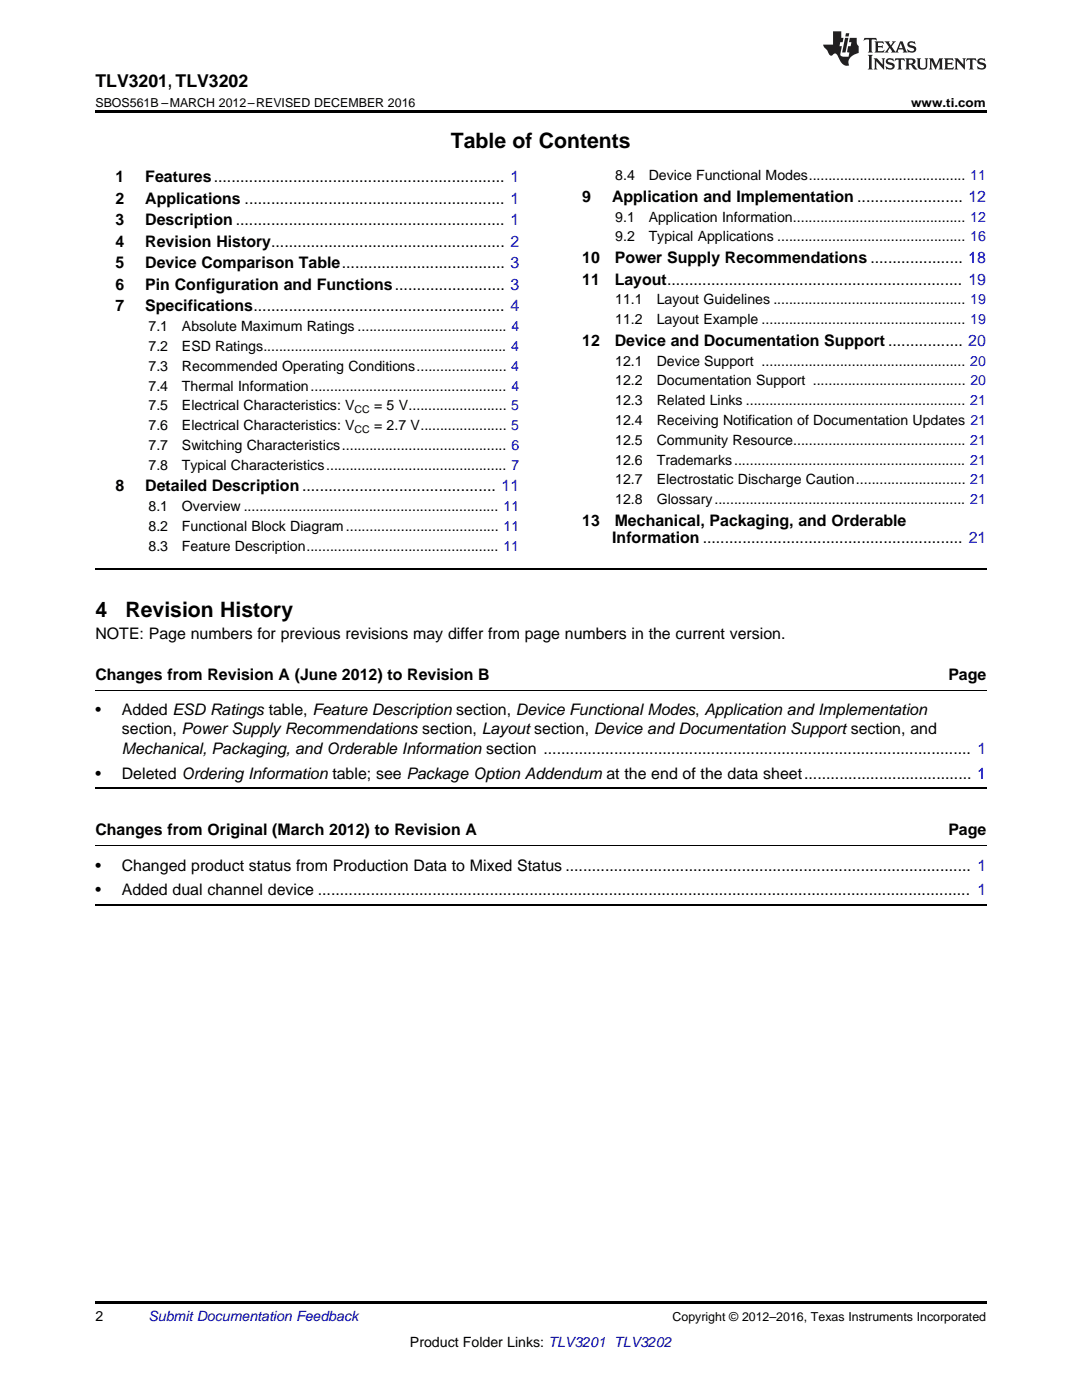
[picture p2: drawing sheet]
<svg xmlns="http://www.w3.org/2000/svg" width="216mm" height="279mm" viewBox="0 0 216 279" stroke-linecap="round" stroke-linejoin="round" font-family="sans-serif">
<defs><g id="words">
<g font-size="4.2">
<text x="90" y="29.6">Table of Contents</text>
<text x="19" y="123.2">4</text>
<text x="25" y="123.2">Revision History</text>
</g>
<text font-size="3.5" x="19" y="17.3">TLV3201, TLV3202</text>
<g font-size="3.2">
<text x="23" y="36.3">1</text>
<text x="23" y="40.6">2</text>
<text x="29" y="36.3">Features.................................................................. 1</text>
<text x="29" y="40.6">Applications ........................................................... 1</text>
<text x="116.2" y="40.3">9</text>
<text x="122.1" y="40.3">Application and Implementation ........................ 12</text>
<text x="23" y="44.9">3</text>
<text x="29" y="44.9">Description ............................................................. 1</text>
<text x="23" y="49.2">4</text>
<text x="23" y="53.6">5</text>
<text x="29" y="49.2">Revision History..................................................... 2</text>
<text x="29" y="53.6">Device Comparison Table..................................... 3</text>
<text x="116.2" y="52.5">10</text>
<text x="122.7" y="52.5">Power Supply Recommendations ..................... 18</text>
<text x="23" y="57.9">6</text>
<text x="29" y="57.9">Pin Configuration and Functions......................... 3</text>
<text x="116.2" y="56.8">11</text>
<text x="122.7" y="56.8">Layout................................................................... 19</text>
<text x="23" y="62.2">7</text>
<text x="29" y="62.2">Specifications......................................................... 4</text>
<text x="116.2" y="69">12</text>
<text x="122.7" y="69">Device and Documentation Support ................. 20</text>
<text x="23" y="98.1">8</text>
<text x="29" y="98.1">Detailed Description............................................ 11</text>
<text x="116.2" y="104.9">13</text>
<text x="122.7" y="104.9">Mechanical, Packaging, and Orderable</text>
<text x="122.2" y="108.4">Information ........................................................... 21</text>
<text x="19" y="127.5">NOTE: Page numbers for previous revisions may differ from page numbers in the current version.</text>
<text x="19" y="135.6">Changes from Revision A (June 2012) to Revision B</text>
<text x="189.2" y="135.6">Page</text>
<text x="19" y="142.7">•</text>
<text x="24.3" y="142.7">Added ESD Ratings table, Feature Description section, Device Functional Modes, Application and Implementation</text>
<text x="24.3" y="146.6">section, Power Supply Recommendations section, Layout section, Device and Documentation Support section, and</text>
<text x="19" y="155.4">•</text>
<text x="24.3" y="155.4">Deleted Ordering Information table; see Package Option Addendum at the end of the data sheet...................................... 1</text>
<text x="24.3" y="150.5">Mechanical, Packaging, and Orderable Information section ................................................................................................. 1</text>
<text x="19" y="166.7">Changes from Original (March 2012) to Revision A</text>
<text x="189.2" y="166.7">Page</text>
<text x="19" y="173.7">•</text>
<text x="24.3" y="173.7">Changed product status from Production Data to Mixed Status ............................................................................................ 1</text>
<text x="19" y="178.7">•</text>
<text x="24.3" y="178.7">Added dual channel device .................................................................................................................................................... 1</text>
</g>
<g font-size="2.8">
<text x="122.8" y="36">8.4</text>
<text x="129.4" y="36">Device Functional Modes........................................ 11</text>
<text x="122.8" y="44.2">9.1</text>
<text x="129.4" y="44.2">Application Information............................................ 12</text>
<text x="122.8" y="48.2">9.2</text>
<text x="129.4" y="48.2">Typical Applications ................................................ 16</text>
<text x="122.8" y="60.7">11.1</text>
<text x="122.8" y="64.7">11.2</text>
<text x="131" y="60.7">Layout Guidelines ................................................. 19</text>
<text x="131" y="64.7">Layout Example .................................................... 19</text>
<text x="29.6" y="66.1">7.1</text>
<text x="29.6" y="70.1">7.2</text>
<text x="36.3" y="66.1">Absolute Maximum Ratings ...................................... 4</text>
<text x="36.3" y="70.1">ESD Ratings.............................................................. 4</text>
<text x="29.6" y="74">7.3</text>
<text x="29.6" y="78">7.4</text>
<text x="36.3" y="74">Recommended Operating Conditions....................... 4</text>
<text x="36.3" y="78">Thermal Information.................................................. 4</text>
<text x="122.8" y="73">12.1</text>
<text x="122.8" y="76.9">12.2</text>
<text x="131" y="73">Device Support .................................................... 20</text>
<text x="131" y="76.9">Documentation Support ....................................... 20</text>
<text x="29.6" y="81.9">7.5</text>
<text x="36.3" y="81.9">Electrical Characteristics: V</text>
<text x="74.6" y="81.9">= 5 V......................... 5</text>
<text x="122.8" y="80.9">12.3</text>
<text x="131" y="80.9">Related Links ........................................................ 21</text>
<text x="29.6" y="85.9">7.6</text>
<text x="29.6" y="89.8">7.7</text>
<text x="36.3" y="85.9">Electrical Characteristics: V</text>
<text x="36.3" y="89.8">Switching Characteristics.......................................... 6</text>
<text x="74.6" y="85.9">= 2.7 V...................... 5</text>
<text x="122.8" y="84.8">12.4</text>
<text x="122.8" y="88.8">12.5</text>
<text x="131" y="84.8">Receiving Notification of Documentation Updates 21</text>
<text x="131" y="88.8">Community Resource............................................ 21</text>
<text x="29.6" y="93.8">7.8</text>
<text x="36.3" y="93.8">Typical Characteristics.............................................. 7</text>
<text x="122.8" y="92.7">12.6</text>
<text x="131" y="92.7">Trademarks........................................................... 21</text>
<text x="122.8" y="96.7">12.7</text>
<text x="122.8" y="100.6">12.8</text>
<text x="131" y="96.7">Electrostatic Discharge Caution............................ 21</text>
<text x="131" y="100.6">Glossary................................................................ 21</text>
<text x="29.6" y="102">8.1</text>
<text x="29.6" y="106">8.2</text>
<text x="36.3" y="102">Overview ................................................................. 11</text>
<text x="36.3" y="106">Functional Block Diagram....................................... 11</text>
<text x="29.6" y="109.9">8.3</text>
<text x="36.3" y="109.9">Feature Description................................................. 11</text>
<text x="19" y="263.6">2</text>
<text x="81.8" y="268.9">Product Folder Links: TLV3201 TLV3202</text>
</g>
<text font-size="2.8" fill="#0000c8" x="29.6" y="263.6">Submit Documentation Feedback</text>
<g font-size="2.5">
<text x="19" y="21.4">SBOS561B –MARCH 2012–REVISED DECEMBER 2016</text>
<text x="181.8" y="21.4">www.ti.com</text>
<text x="134.2" y="263.6">Copyright © 2012–2016, Texas Instruments Incorporated</text>
</g>
<g font-size="2.1">
<text x="70.8" y="82.5">CC</text>
<text x="70.8" y="86.4">CC</text>
</g>
</g></defs>
<path d="M19 22h177.8v.5h-177.8zM19 259.7h177.8v.5h-177.8z" fill="#000"/>
<path d="M19 113.6h177.8M19 157.3h177.8M19 180.6h177.8" fill="none" stroke="#000" stroke-width=".35"/>
<path d="M19 137.7h177.8M19 168.8h177.8" fill="none" stroke="#000" stroke-width=".2"/>
<g fill="#231f20">
<path d="M172.5 7.6l-.1 .5 .4-.2h.6v.1v2.1l-.2 .4h.9l-.2-.4v-2.1l.1-.1h.5l.5 .2-.2-.5zM174.5 8.3l.2 .3v1.5l-.2 .4h1.8l.2-.6a1.04 1.04 0 0 1-1.3 .2v-.7h.6l.3 .2v-.6l-.3 .2h-.6v-.6l.8-.1 .4 .3-.2-.5zM176.5 8.3l.9 1.1-.9 1.1h.8l-.2-.2 .4-.7 .5 .7-.2 .2h1.5l-.2-.2 .2-.4h.9l.1 .4-.2 .2h1l-.3-.3-.7-1.9h-.5l-.9 2-.8-1 .9-1h-.8l.1 .3-.4 .5-.3-.6 .1-.2zM179.7 8.6l.4 1h-.7zM181.3 8.4a.63 .63 0 0 0-.2 .7 .63 .63 0 0 0 .6 .4l.6 .2 .1 .2a.75 .75 0 0 1-.7 .4 .75 .75 0 0 1-.6-.5l.1 .7 .1-.1a1.11 1.11 0 0 0 1.5-.6 1.13 1.13 0 0 0-1.2-.8l-.1-.4a1.04 1.04 0 0 1 1.2 .2l-.2-.5-.2 .1-.4-.2zM173.2 10.9l.2 .4v2.2l-.2 .4h1l-.3-.4v-2.2l.3-.4zM174.3 11.6l.3 .4v1.5l-.3 .4h.8l-.2-.4v-1.3l1.5 1.7v-1.9l.2-.4h-.7l.2 .4v.9l-1.1-1.3zM177 11.8a.62 .62 0 0 0-.2 .7 .62 .62 0 0 0 .6 .4l.6 .1 .1 .3a.76 .76 0 0 1-.7 .3 .76 .76 0 0 1-.7-.4l.2 .7 .1-.1a1.11 1.11 0 0 0 1.5-.6 1.13 1.13 0 0 0-1.2-.8l-.1-.4a1.04 1.04 0 0 1 1.2 .2l-.2-.6-.2 .1-.5-.1zM178.7 11.6l-.2 .6a.61 .61 0 0 1 .8-.3v1.6l-.2 .4h.9l-.2-.4v-1.6a.63 .63 0 0 1 .7 .3l-.1-.6zM180.6 11.6l.3 .4v1.5l-.3 .4h1l-.2-.2-.1-.8 .6 .2a.76 .76 0 0 0 1.2 .7l-1-1a.58 .58 0 0 0 .6-.5 .58 .58 0 0 0-.5-.6zM181.4 11.9h.1a.45 .45 0 0 1 .5 .1 .45 .45 0 0 1 .1 .5l-.8 .2zM182.9 11.6l.2 .2a2.17 2.17 0 0 0 .3 1.9 .99 .99 0 0 0 1.6-.6v-1.1l.2-.4h-.7l.2 .2a1.92 1.92 0 0 1-.2 1.8 .6 .6 0 0 1-.9-.5v-1.1l.2-.4zM185.4 11.6l.2 .4v1.5l-.2 .4h.7l-.2-.4v-1.4l.8 1.8 .8-1.8v1.4l-.2 .4h.9l-.2-.4v-1.5l.2-.4h-.8l-.6 1.5-.6-1.5zM188.4 11.6l.2 .4v1.5l-.2 .4h1.8l.1-.6a1.04 1.04 0 0 1-1.2 .1v-.6h.5l.4 .2v-.6l-.4 .2h-.5v-.7h.8l.3 .3-.1-.6zM190.5 11.6l.2 .4v1.5l-.2 .4h.7l-.2-.4v-1.3l1.5 1.7v-1.9l.2-.4h-.7l.2 .4v.9l-1.1-1.3zM192.9 11.6l-.1 .6a.61 .61 0 0 1 .7-.3l.1 1.6-.3 .4h1l-.3-.4 .1-1.6a.63 .63 0 0 1 .7 .3l-.1-.6zM195.2 11.8a.62 .62 0 0 0-.2 .7 .62 .62 0 0 0 .6 .4l.6 .1 .1 .3a.76 .76 0 0 1-.7 .3 .76 .76 0 0 1-.6-.4l.1 .7 .1-.1a1.11 1.11 0 0 0 1.6-.6 1.13 1.13 0 0 0-1.3-.8l-.1-.4a1.04 1.04 0 0 1 1.2 .2l-.1-.6-.2 .1-.5-.1z"/>
<path d="M166.2 6.3v2.6h-1.9v.4l.8 .9a.91 .91 0 0 0 1 .8 .56 .56 0 0 1 .5-.3 .56 .56 0 0 1 .5 .3l.4 .8a1.53 1.53 0 0 0 1.9 1.2 1.54 1.54 0 0 1 1-2.1l.9-.3v-1.4a1.52 1.52 0 0 1-.4-1.6h-1.3l-.2 .8h.5l-.2 .8h-.5l-.1 1v.2l.4 .1-.2 .8a1.93 1.93 0 0 1-1.6-.3l.3-1.8h-.5l.2-.8h.4l.2-.8h-.4v-1.3zM168.6 7.6l-.6 2.9h.7l.6-2.9zM168.8 6.6l-.1 .7h.6l.2-.7z"/>
</g>
<use href="#words"/>
</svg>
